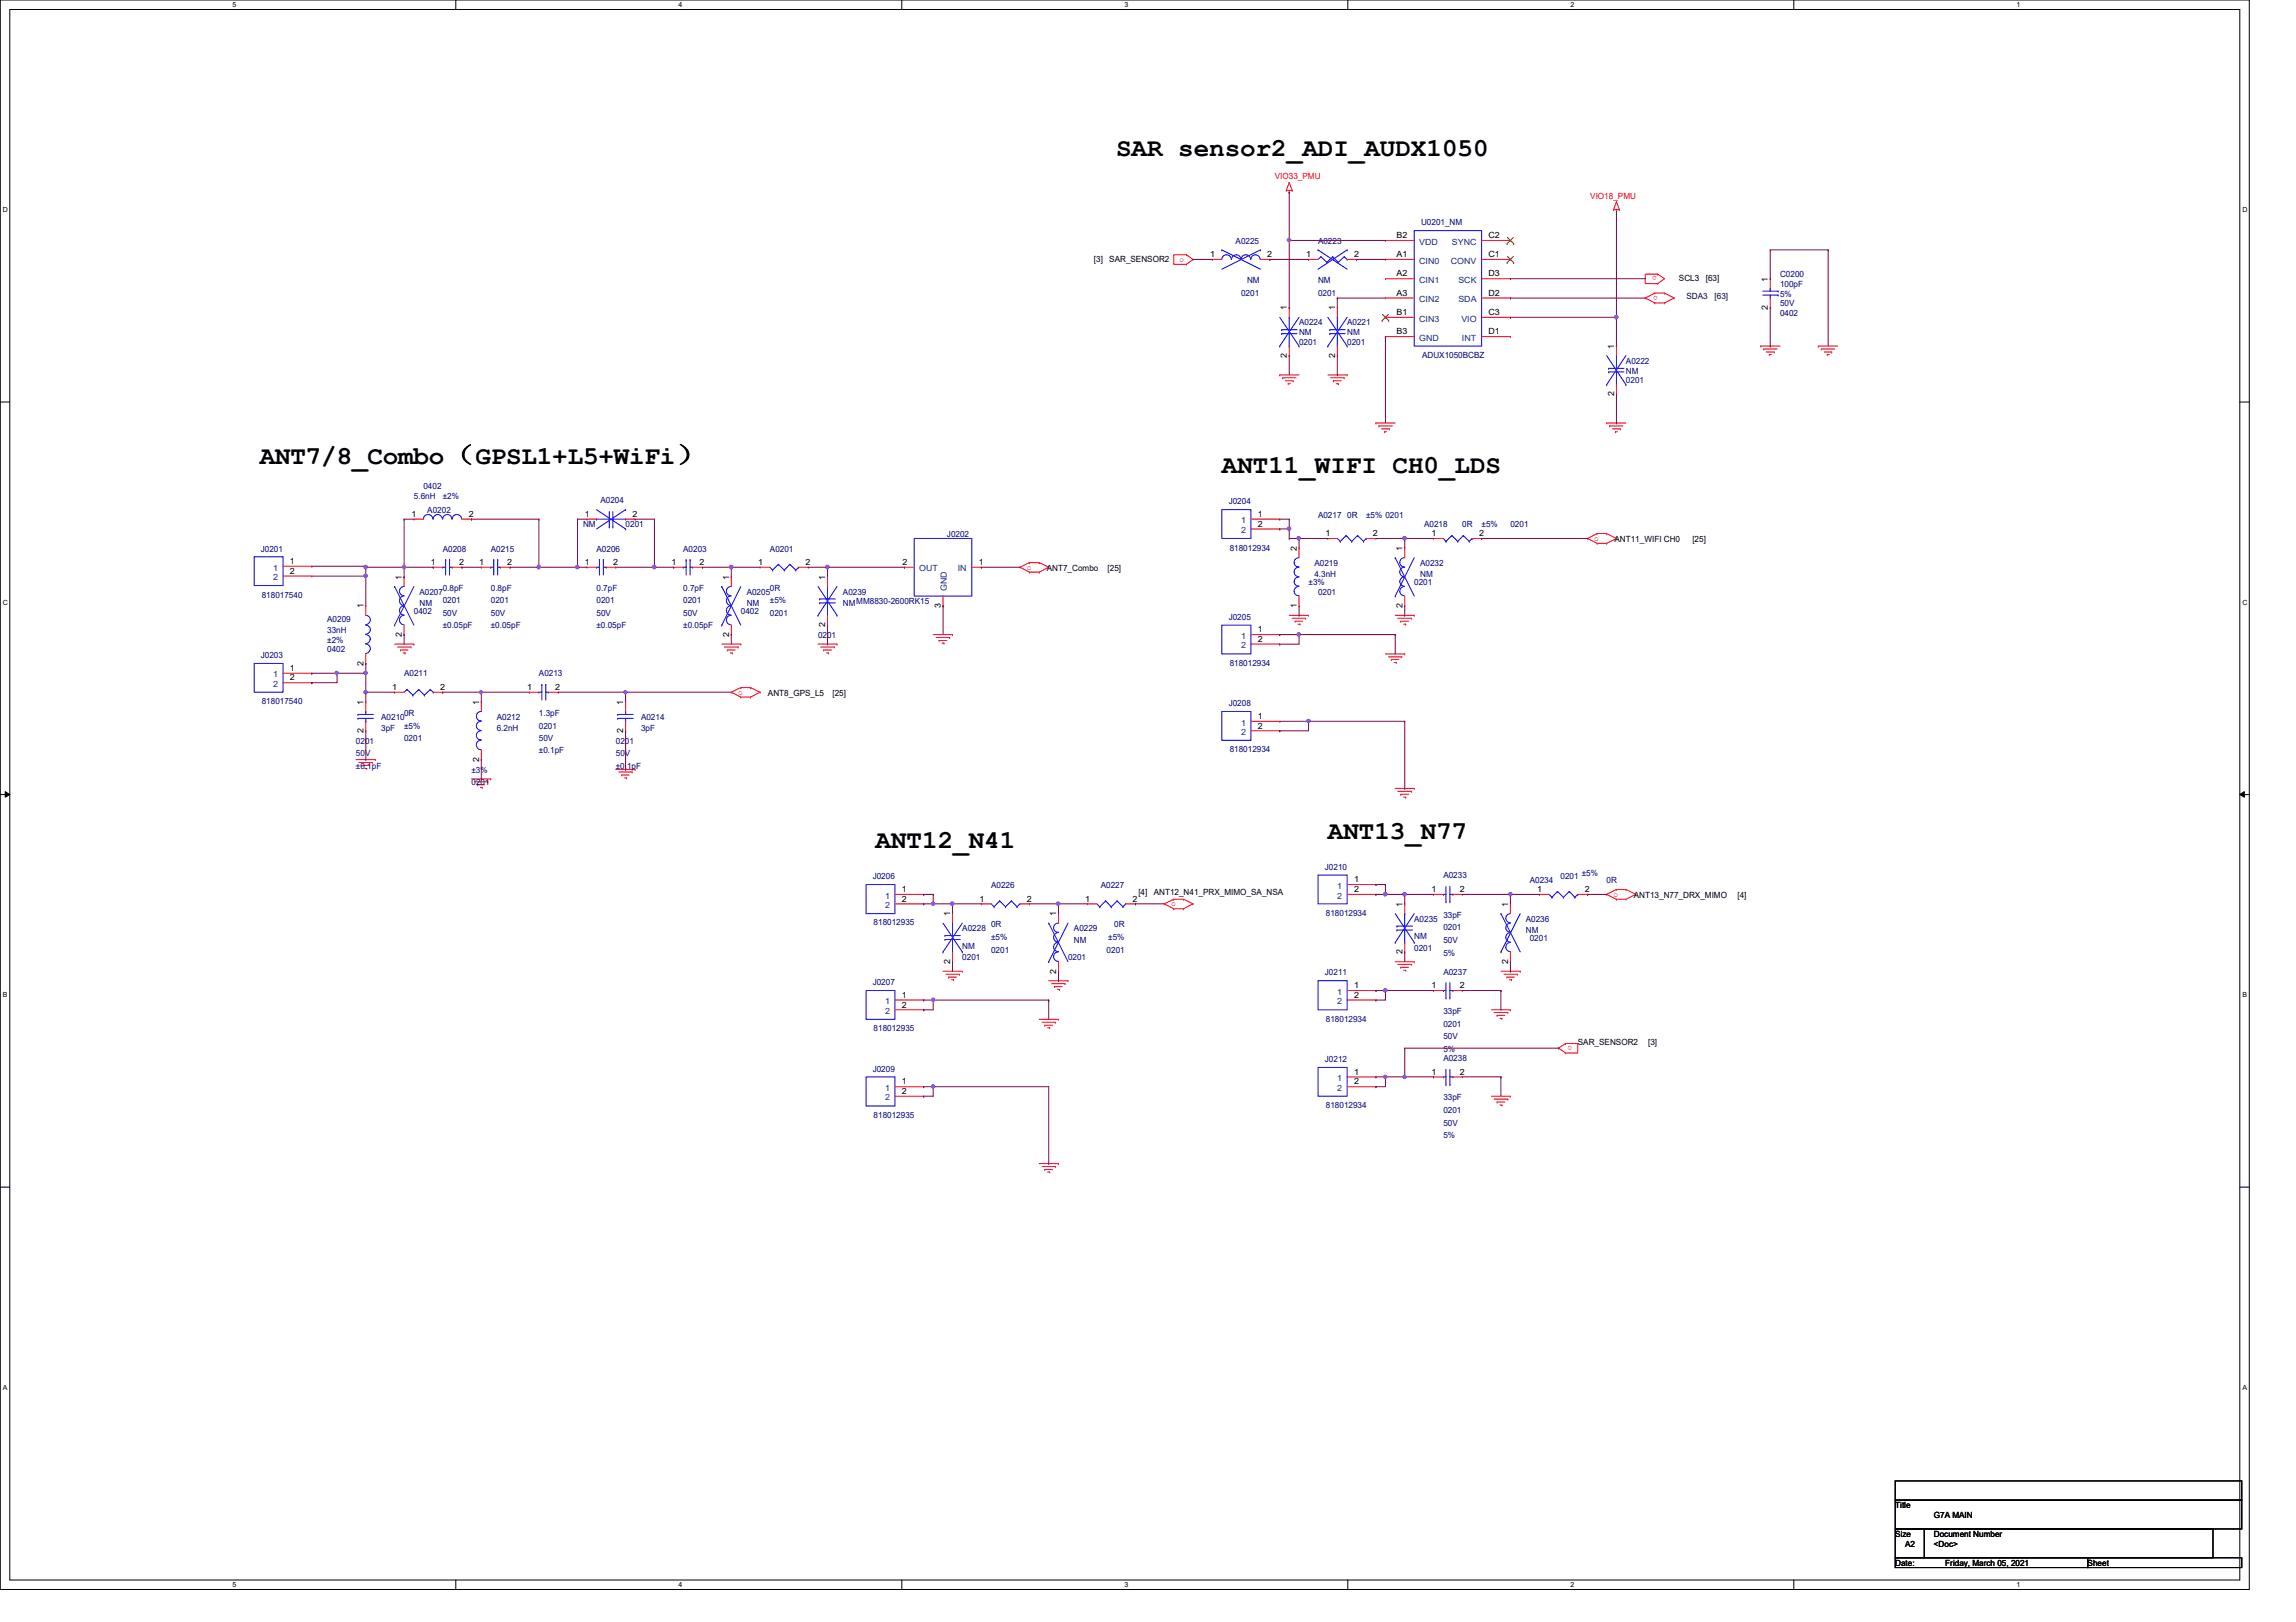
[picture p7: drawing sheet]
<svg xmlns="http://www.w3.org/2000/svg" width="297mm" height="210mm" viewBox="0 0 297 210" stroke-linecap="round" stroke-linejoin="round" font-family="sans-serif">
<defs><g id="words">
<g font-size="3.3">
<text x="144.4" y="20.2">SAR sensor2_ADI_AUDX1050</text>
<text x="33.6" y="60">ANT7/8_Combo（GPSL1+L5+WiFi）</text>
<text x="158.1" y="61.2">ANT11_WIFI CH0_LDS</text>
<text x="113.3" y="109.8">ANT12_N41</text>
<text x="171.8" y="108.5">ANT13_N77</text>
</g>
<g font-size="1.1" fill="#f00">
<text x="164.9" y="23.2">VIO33_PMU</text>
<text x="205.7" y="25.7">VIO18_PMU</text>
<text x="152.6" y="33.9">o</text>
<text x="214.3" y="35.8" transform="rotate(180 214.3 35.8)">o</text>
<text x="214.5" y="38.3" transform="rotate(180 214.5 38.3)">o</text>
<text x="206.2" y="70">o</text>
<text x="132.8" y="73.7">o</text>
<text x="95.5" y="89.9">o</text>
<text x="151.5" y="117.3">o</text>
<text x="208.7" y="116">o</text>
<text x="203.4" y="135.3" transform="rotate(180 203.4 135.3)">o</text>
</g>
<g font-size="1.1" fill="#000080">
<text x="183.9" y="29.2">U0201_NM</text>
<text x="159.8" y="31.5">A0225</text>
<text x="170.5" y="31.5">A0223</text>
<text x="230.3" y="35.9">C0200</text>
<text x="160.6" y="38.3">0201</text>
<text x="161.3" y="36.6">NM</text>
<text x="170.5" y="36.6">NM</text>
<text x="170.5" y="38.3">0201</text>
<text x="230.3" y="37.1">100pF</text>
<text x="230.3" y="40.9">0402</text>
<text x="230.3" y="39.6">50V</text>
<text x="230.3" y="38.4">5%</text>
<text x="168.1" y="42.1">A0224</text>
<text x="168.1" y="43.3">NM</text>
<text x="168.1" y="44.6">0201</text>
<text x="174.3" y="42.1">A0221</text>
<text x="174.3" y="43.3">NM</text>
<text x="174.3" y="44.6">0201</text>
<text x="184" y="46.4">ADUX1050BCBZ</text>
<text x="210.4" y="47.1">A0222</text>
<text x="210.4" y="48.3">NM</text>
<text x="210.4" y="49.6">0201</text>
<text x="53.5" y="64.5">5.6nH</text>
<text x="54.8" y="63.3">0402</text>
<text x="57.3" y="64.5">±2%</text>
<text x="77.7" y="65.2">A0204</text>
<text x="159" y="65.3">J0204</text>
<text x="33.7" y="71.4">J0201</text>
<text x="55.3" y="66.4">A0202</text>
<text x="57.3" y="71.4">A0208</text>
<text x="63.5" y="71.4">A0215</text>
<text x="75.4" y="68.2">NM</text>
<text x="77.2" y="71.4">A0206</text>
<text x="80.9" y="68.2">0201</text>
<text x="88.4" y="71.4">A0203</text>
<text x="99.6" y="71.4">A0201</text>
<text x="122.5" y="69.5">J0202</text>
<text x="159.1" y="71.2">818012934</text>
<text x="170.5" y="67">A0217 0R</text>
<text x="176.7" y="67">±5% 0201</text>
<text x="184.2" y="68.2">A0218</text>
<text x="189.2" y="68.2">0R</text>
<text x="191.7" y="68.2">±5%</text>
<text x="195.4" y="68.2">0201</text>
<text x="33.9" y="77.3">818017540</text>
<text x="54.3" y="77">A0207</text>
<text x="57.3" y="76.5">0.8pF</text>
<text x="63.5" y="76.5">0.8pF</text>
<text x="77.2" y="76.5">0.7pF</text>
<text x="88.4" y="76.5">0.7pF</text>
<text x="96.6" y="77">A0205</text>
<text x="99.6" y="76.5">0R</text>
<text x="109" y="77">A0239</text>
<text x="169.3" y="75.7">±3%</text>
<text x="170" y="73.2">A0219</text>
<text x="170" y="74.7">4.3nH</text>
<text x="170.5" y="77">0201</text>
<text x="183" y="75.7">0201</text>
<text x="183.7" y="73.2">A0232</text>
<text x="183.7" y="74.7">NM</text>
<text x="42.3" y="80.4">A0209</text>
<text x="42.3" y="82">33nH</text>
<text x="42.3" y="83.2">±2%</text>
<text x="53.5" y="79.5">0402</text>
<text x="54.3" y="78.4">NM</text>
<text x="57.3" y="78.1">0201</text>
<text x="57.3" y="79.7">50V</text>
<text x="57.3" y="81.3">±0.05pF</text>
<text x="63.5" y="78.1">0201</text>
<text x="63.5" y="79.7">50V</text>
<text x="63.5" y="81.3">±0.05pF</text>
<text x="77.2" y="78.1">0201</text>
<text x="77.2" y="79.7">50V</text>
<text x="77.2" y="81.3">±0.05pF</text>
<text x="88.4" y="78.1">0201</text>
<text x="88.4" y="79.7">50V</text>
<text x="88.4" y="81.3">±0.05pF</text>
<text x="95.8" y="79.5">0402</text>
<text x="96.6" y="78.4">NM</text>
<text x="99.6" y="78.1">±5%</text>
<text x="99.6" y="79.7">0201</text>
<text x="105.8" y="82.5">0201</text>
<text x="109" y="78.4">NMMM8830-2600RK15</text>
<text x="159" y="80.2">J0205</text>
<text x="33.7" y="85.2">J0203</text>
<text x="42.3" y="84.4">0402</text>
<text x="52.3" y="87.5">A0211</text>
<text x="69.7" y="87.5">A0213</text>
<text x="159.1" y="86.2">818012934</text>
<text x="33.9" y="91.1">818017540</text>
<text x="49.3" y="93.1">A0210</text>
<text x="49.3" y="94.6">3pF</text>
<text x="52.3" y="92.6">0R</text>
<text x="52.3" y="94.3">±5%</text>
<text x="52.3" y="95.9">0201</text>
<text x="64.3" y="93.1">A0212</text>
<text x="64.3" y="94.6">6.2nH</text>
<text x="69.7" y="92.6">1.3pF</text>
<text x="69.7" y="94.3">0201</text>
<text x="69.7" y="95.9">50V</text>
<text x="82.9" y="93.1">A0214</text>
<text x="82.9" y="94.6">3pF</text>
<text x="159" y="91.4">J0208</text>
<text x="46.1" y="96.3">0201</text>
<text x="46.1" y="97.9">50V</text>
<text x="46.1" y="99.5">±0.1pF</text>
<text x="61" y="100">±3%</text>
<text x="61" y="101.6">0201</text>
<text x="69.7" y="97.5">±0.1pF</text>
<text x="79.7" y="96.3">0201</text>
<text x="79.7" y="97.9">50V</text>
<text x="79.7" y="99.5">±0.1pF</text>
<text x="159.1" y="97.4">818012934</text>
<text x="112.9" y="113.8">J0206</text>
<text x="171.4" y="112.6">J0210</text>
<text x="186.7" y="113.7">A0233</text>
<text x="201.9" y="113.8">0201</text>
<text x="204.6" y="113.4">±5%</text>
<text x="113" y="119.8">818012935</text>
<text x="128.2" y="114.9">A0226</text>
<text x="142.4" y="114.9">A0227</text>
<text x="171.5" y="118.5">818012934</text>
<text x="183" y="119.3">A0235</text>
<text x="186.7" y="118.8">33pF</text>
<text x="197.4" y="119.3">A0236</text>
<text x="197.9" y="114.3">A0234</text>
<text x="207.9" y="114.3">0R</text>
<text x="124.5" y="120.5">A0228</text>
<text x="124.5" y="122.8">NM</text>
<text x="124.5" y="124.2">0201</text>
<text x="128.2" y="120">0R</text>
<text x="128.2" y="121.6">±5%</text>
<text x="128.2" y="123.3">0201</text>
<text x="138.2" y="124.2">0201</text>
<text x="138.9" y="120.5">A0229</text>
<text x="138.9" y="122">NM</text>
<text x="143.2" y="123.3">0201</text>
<text x="143.4" y="121.6">±5%</text>
<text x="144.1" y="120">0R</text>
<text x="183" y="121.5">NM</text>
<text x="183" y="123">0201</text>
<text x="186.7" y="120.4">0201</text>
<text x="186.7" y="122">50V</text>
<text x="186.7" y="123.7">5%</text>
<text x="197.4" y="120.8">NM</text>
<text x="197.9" y="121.8">0201</text>
<text x="112.9" y="127.5">J0207</text>
<text x="171.4" y="126.2">J0211</text>
<text x="186.7" y="126.1">A0237</text>
<text x="186.7" y="131.2">33pF</text>
<text x="113" y="133.5">818012935</text>
<text x="171.4" y="137.5">J0212</text>
<text x="171.5" y="132.2">818012934</text>
<text x="186.7" y="137.3">A0238</text>
<text x="186.7" y="132.8">0201</text>
<text x="186.7" y="134.5">50V</text>
<text x="186.7" y="136.1">5%</text>
<text x="112.9" y="138.7">J0209</text>
<text x="171.5" y="143.4">818012934</text>
<text x="186.7" y="142.4">33pF</text>
<text x="113" y="144.7">818012935</text>
<text x="186.7" y="144.1">0201</text>
<text x="186.7" y="145.7">50V</text>
<text x="186.7" y="147.3">5%</text>
</g>
<g font-size="1.1">
<text x="141.5" y="33.9">[3]</text>
<text x="143.5" y="33.9">SAR_SENSOR2</text>
<text x="156.5" y="33.3">1</text>
<text x="164" y="33.3">2</text>
<text x="169" y="33.3">1</text>
<text x="175.2" y="33.3">2</text>
<text x="180.7" y="33.3">A1</text>
<text x="180.7" y="35.8">A2</text>
<text x="180.7" y="30.8">B2</text>
<text x="192.6" y="30.8">C2</text>
<text x="192.6" y="33.3">C1</text>
<text x="192.6" y="35.8">D3</text>
<text x="166.5" y="40.2" transform="rotate(-90 166.5 40.2)">1</text>
<text x="172.7" y="40.2" transform="rotate(-90 172.7 40.2)">1</text>
<text x="180.7" y="38.3">A3</text>
<text x="180.7" y="40.8">B1</text>
<text x="192.6" y="40.8">C3</text>
<text x="192.6" y="38.3">D2</text>
<text x="217.2" y="36.4">SCL3</text>
<text x="220.7" y="36.4">[63]</text>
<text x="228.7" y="40.1" transform="rotate(-90 228.7 40.1)">2</text>
<text x="228.7" y="36.4" transform="rotate(-90 228.7 36.4)">1</text>
<text x="166.5" y="46.3" transform="rotate(-90 166.5 46.3)">2</text>
<text x="172.7" y="46.3" transform="rotate(-90 172.7 46.3)">2</text>
<text x="180.7" y="43.3">B3</text>
<text x="192.6" y="43.3">D1</text>
<text x="208.8" y="45.1" transform="rotate(-90 208.8 45.1)">1</text>
<text x="208.8" y="51.3" transform="rotate(-90 208.8 51.3)">2</text>
<text x="53.3" y="66.9">1</text>
<text x="60.7" y="66.9">2</text>
<text x="75.6" y="66.9">1</text>
<text x="81.8" y="66.9">2</text>
<text x="162.7" y="66.9">1</text>
<text x="162.7" y="68.2">2</text>
<text x="167.8" y="71.3" transform="rotate(-90 167.8 71.3)">2</text>
<text x="171.5" y="69.4">1</text>
<text x="177.6" y="69.4">2</text>
<text x="181.4" y="71.3" transform="rotate(-90 181.4 71.3)">1</text>
<text x="185.2" y="69.4">1</text>
<text x="191.3" y="69.4">2</text>
<text x="208.9" y="70.1">ANT11_WIFI CH0</text>
<text x="218.9" y="70.1">[25]</text>
<text x="37.5" y="73">1</text>
<text x="37.5" y="74.3">2</text>
<text x="52" y="75" transform="rotate(-90 52 75)">1</text>
<text x="55.7" y="73.1">1</text>
<text x="59.4" y="73.1">2</text>
<text x="62" y="73.1">1</text>
<text x="65.6" y="73.1">2</text>
<text x="75.6" y="73.1">1</text>
<text x="79.3" y="73.1">2</text>
<text x="86.9" y="73.1">1</text>
<text x="90.5" y="73.1">2</text>
<text x="94.3" y="75" transform="rotate(-90 94.3 75)">1</text>
<text x="98.1" y="73.1">1</text>
<text x="104.2" y="73.1">2</text>
<text x="106.8" y="75" transform="rotate(-90 106.8 75)">1</text>
<text x="116.8" y="73.1">2</text>
<text x="126.6" y="73.1">1</text>
<text x="135.4" y="73.9">ANT7_Combo</text>
<text x="143.3" y="73.9">[25]</text>
<text x="47" y="78.7" transform="rotate(-90 47 78.7)">1</text>
<text x="52" y="82.4" transform="rotate(-90 52 82.4)">2</text>
<text x="94.3" y="82.4" transform="rotate(-90 94.3 82.4)">2</text>
<text x="106.8" y="81.2" transform="rotate(-90 106.8 81.2)">2</text>
<text x="121.7" y="78.7" transform="rotate(-90 121.7 78.7)">3</text>
<text x="162.7" y="81.8">1</text>
<text x="162.7" y="83.1">2</text>
<text x="167.8" y="78.7" transform="rotate(-90 167.8 78.7)">1</text>
<text x="181.4" y="78.7" transform="rotate(-90 181.4 78.7)">2</text>
<text x="37.5" y="86.8">1</text>
<text x="37.5" y="88.1">2</text>
<text x="47" y="86.1" transform="rotate(-90 47 86.1)">2</text>
<text x="50.8" y="89.3">1</text>
<text x="56.9" y="89.3">2</text>
<text x="68.2" y="89.3">1</text>
<text x="71.8" y="89.3">2</text>
<text x="47" y="94.9" transform="rotate(-90 47 94.9)">2</text>
<text x="47" y="91.2" transform="rotate(-90 47 91.2)">1</text>
<text x="62" y="91.2" transform="rotate(-90 62 91.2)">1</text>
<text x="80.6" y="94.9" transform="rotate(-90 80.6 94.9)">2</text>
<text x="80.6" y="91.2" transform="rotate(-90 80.6 91.2)">1</text>
<text x="99.4" y="90">ANT8_GPS_L5</text>
<text x="107.7" y="90">[25]</text>
<text x="162.7" y="93">1</text>
<text x="162.7" y="94.3">2</text>
<text x="62" y="98.6" transform="rotate(-90 62 98.6)">2</text>
<text x="116.7" y="115.4">1</text>
<text x="116.7" y="116.7">2</text>
<text x="122.9" y="118.6" transform="rotate(-90 122.9 118.6)">1</text>
<text x="126.7" y="116.7">1</text>
<text x="132.8" y="116.7">2</text>
<text x="136.6" y="118.6" transform="rotate(-90 136.6 118.6)">1</text>
<text x="140.4" y="116.7">1</text>
<text x="146.5" y="116.7">2</text>
<text x="147.3" y="115.8">[4]</text>
<text x="149.3" y="115.8">ANT12_N41_PRX_MIMO_SA_NSA</text>
<text x="175.2" y="114.2">1</text>
<text x="175.2" y="115.4">2</text>
<text x="181.4" y="117.3" transform="rotate(-90 181.4 117.3)">1</text>
<text x="185.2" y="115.4">1</text>
<text x="188.8" y="115.4">2</text>
<text x="195.1" y="117.3" transform="rotate(-90 195.1 117.3)">1</text>
<text x="198.9" y="115.4">1</text>
<text x="205" y="115.4">2</text>
<text x="211.4" y="116.2">ANT13_N77_DRX_MIMO</text>
<text x="224.8" y="116.2">[4]</text>
<text x="122.9" y="124.7" transform="rotate(-90 122.9 124.7)">2</text>
<text x="136.6" y="126" transform="rotate(-90 136.6 126)">2</text>
<text x="181.4" y="123.5" transform="rotate(-90 181.4 123.5)">2</text>
<text x="195.1" y="124.7" transform="rotate(-90 195.1 124.7)">2</text>
<text x="116.7" y="129.1">1</text>
<text x="116.7" y="130.4">2</text>
<text x="175.2" y="127.9">1</text>
<text x="175.2" y="129.1">2</text>
<text x="185.2" y="127.9">1</text>
<text x="188.8" y="127.9">2</text>
<text x="204.1" y="135.2">SAR_SENSOR2</text>
<text x="213.2" y="135.2">[3]</text>
<text x="116.7" y="140.3">1</text>
<text x="116.7" y="141.6">2</text>
<text x="175.2" y="139.1">1</text>
<text x="175.2" y="140.3">2</text>
<text x="185.2" y="139.1">1</text>
<text x="188.8" y="139.1">2</text>
<text x="245.2" y="195.2">Title</text>
<text x="250.2" y="196.4">G7A MAIN</text>
<text x="245.2" y="202.6">Date:</text>
<text x="245.2" y="198.9">Size</text>
<text x="246.5" y="200.2">A2</text>
<text x="250.2" y="198.9">Document Number</text>
<text x="250.2" y="200.2">&lt;Doc&gt;</text>
<text x="251.7" y="202.6">Friday, March 05, 2021</text>
<text x="270.1" y="202.6">Sheet</text>
</g>
<g font-size="1.1" fill="#004080">
<text x="183.6" y="34.1">CIN0</text>
<text x="183.6" y="31.7">VDD</text>
<text x="187.7" y="34.1">CONV</text>
<text x="187.8" y="31.7">SYNC</text>
<text x="183.6" y="36.6">CIN1</text>
<text x="183.6" y="39.1">CIN2</text>
<text x="183.6" y="41.6">CIN3</text>
<text x="188.7" y="39.1">SDA</text>
<text x="188.7" y="36.6">SCK</text>
<text x="189.1" y="41.6">VIO</text>
<text x="183.6" y="44.1">GND</text>
<text x="189.1" y="44.1">INT</text>
<text x="160.6" y="67.7">1</text>
<text x="160.6" y="69">2</text>
<text x="35.3" y="73.8">1</text>
<text x="35.3" y="75.1">2</text>
<text x="118.9" y="74">OUT</text>
<text x="122.5" y="76.5" transform="rotate(-90 122.5 76.5)">GND</text>
<text x="123.9" y="74">IN</text>
<text x="160.6" y="82.7">1</text>
<text x="160.6" y="83.9">2</text>
<text x="35.3" y="87.7">1</text>
<text x="35.3" y="88.9">2</text>
<text x="160.6" y="93.9">1</text>
<text x="160.6" y="95.1">2</text>
<text x="114.5" y="116.3">1</text>
<text x="114.5" y="117.5">2</text>
<text x="173" y="115">1</text>
<text x="173" y="116.3">2</text>
<text x="114.5" y="130">1</text>
<text x="114.5" y="131.2">2</text>
<text x="173" y="128.7">1</text>
<text x="173" y="130">2</text>
<text x="114.5" y="141.2">1</text>
<text x="114.5" y="142.4">2</text>
<text x="173" y="139.9">1</text>
<text x="173" y="141.2">2</text>
</g>
<g font-size="1.1" fill="#000040">
<text x="218.2" y="38.7">SDA3</text>
<text x="221.8" y="38.7">[63]</text>
</g>
<g font-size=".9">
<text x="30.1" y=".9">5</text>
<text x="87.8" y=".9">4</text>
<text x="145.5" y=".9">3</text>
<text x="203.2" y=".9">2</text>
<text x="260.9" y=".9">1</text>
<text x=".4" y="27.4">D</text>
<text x="290.1" y="27.4">D</text>
<text x=".4" y="78.2">C</text>
<text x="290.1" y="78.2">C</text>
<text x=".4" y="129">B</text>
<text x="290.1" y="129">B</text>
<text x=".4" y="179.8">A</text>
<text x="290.1" y="179.8">A</text>
<text x="30.1" y="205.4">5</text>
<text x="87.8" y="205.4">4</text>
<text x="145.5" y="205.4">3</text>
<text x="203.2" y="205.4">2</text>
<text x="260.9" y="205.4">1</text>
</g>
</g></defs>
<path d="M0 0h291v205.7h-291zM1.3 1.2h288.5v203.3h-288.5z" fill="none" stroke="#000" stroke-width=".13"/>
<g fill="#fff">
<path d="M30.1 .1h.5v1h-.5z"/>
<path d="M30.1 204.6h.5v1h-.5z"/>
</g>
<path d="M59 0v1.2M59 204.5v1.2" fill="none" stroke="#000" stroke-width=".13"/>
<g fill="#fff">
<path d="M87.8 .1h.5v1h-.5z"/>
<path d="M87.8 204.6h.5v1h-.5z"/>
</g>
<path d="M116.7 0v1.2M116.7 204.5v1.2" fill="none" stroke="#000" stroke-width=".13"/>
<g fill="#fff">
<path d="M145.5 .1h.5v1h-.5z"/>
<path d="M145.5 204.6h.5v1h-.5z"/>
</g>
<path d="M174.4 0v1.2M174.4 204.5v1.2" fill="none" stroke="#000" stroke-width=".13"/>
<g fill="#fff">
<path d="M203.2 .1h.5v1h-.5z"/>
<path d="M203.2 204.6h.5v1h-.5z"/>
</g>
<path d="M232.1 0v1.2M232.1 204.5v1.2" fill="none" stroke="#000" stroke-width=".13"/>
<g fill="#fff">
<path d="M260.9 .1h.5v1h-.5z"/>
<path d="M260.9 204.6h.5v1h-.5z"/>
<path d="M.4 26.6h.6v1h-.6z"/>
<path d="M290.1 26.6h.6v1h-.6z"/>
<path d="M.4 77.4h.6v1h-.6z"/>
<path d="M290.1 77.4h.6v1h-.6z"/>
</g>
<path d="M0 52h1.3M289.8 52h1.2" fill="none" stroke="#000" stroke-width=".13"/>
<g fill="#fff">
<path d="M.4 128.2h.6v1h-.6z"/>
<path d="M290.1 128.2h.6v1h-.6z"/>
</g>
<path d="M0 102.8h1.3M.7 102.4l.6 .4-.6 .4zM289.8 102.8l.6-.4v.8zM289.8 102.8h1.2" fill="none" stroke="#000" stroke-width=".13"/>
<path d="M.7 102.4l.6 .4-.6 .4zM289.8 102.8l.6-.4v.8z" fill="#000"/>
<g fill="#fff">
<path d="M.4 179h.5v1h-.5z"/>
<path d="M290.1 179h.6v1h-.6z"/>
</g>
<path d="M0 153.6h1.3M289.8 153.6h1.2M245.2 191.6h44.8v2.5h-44.8zM245.2 194.1h44.8v3.8h-44.8zM245.2 197.9h3.8v3.7h-3.8zM249 197.9h37.3v3.7h-37.3zM245.2 201.6h24.9v1.3h-24.9zM270.1 201.6h19.9v1.3h-19.9z" fill="none" stroke="#000" stroke-width=".13"/>
<g fill="none" stroke="#f00" stroke-width=".13">
<path d="M153.5 33h.1M153.5 34.2h.1M153.5 33h-1.7v1.2h1.7M153.5 33l.8 .6-.8 .6M156.8 33.6h.1M156.8 33.6h1.3M163.1 33.6h1.2M164.3 33.6h.1M166.4 24.6h.1M166.4 24.6h.8M166.8 24.9h.1M166.8 23.6h.1"/>
<path d="M166.8 39.8h.1M166.8 24.6v.3M166.8 39.8v1.3M166.8 23.6l-.4 1M166.8 23.6l.4 1M167.2 24.6h.1M169.3 33.6h.1M169.3 33.6h1.2M173 39.8h.1M173 39.8v1.3M174.3 33.6h1.2M175.5 33.6h.1"/>
<path d="M179.2 33.6h.1M179.2 36.1h.1M179.2 38.6h.1M179.2 31.1h.1M179.2 33.6h3.8M179.2 36.1h3.8M179.2 38.6h3.8M179.2 31.1h3.8M191.7 33.6h3.7M191.7 36.1h3.7M191.7 38.6h3.7M191.7 31.1h3.7"/>
<path d="M195.4 33.6h.1M195.4 31.1h.1M195.4 38.6h.1M195.4 36.1h.1M208.7 27.1h.1M208.7 27.1h.8M209.1 27.3h.1M209.1 26.1h.1M209.1 27.1v.2M209.1 26.1l.4 1M209.1 26.1l-.4 1M209.5 27.1h.1"/>
<path d="M212.8 38.6h.1M212.8 38.6l1.3 .6M214.1 39.2h.1M214.1 37.9h.1M214.1 39.2h1.2M214.1 37.9l-1.3 .7M214.1 37.9h1.2M214.5 36.7h.1M214.5 35.5h.1M214.5 35.5h-1.7v1.2h1.7M214.5 35.5l.8 .6-.8 .6M215.3 39.2h.1"/>
<path d="M215.3 37.9h.1M215.3 37.9l1.3 .7M216.6 38.6h.1M216.6 38.6l-1.3 .6M229 36.1h.1M229 39.8h.1M229 36.1v1.2M229 38.6v1.2M165.6 48.5h.1M165.6 48.5h2.5M165.9 48.9h.1M165.9 48.9h1.8"/>
<path d="M166.3 49.3h1M166.7 49.7h.1M166.7 49.7h.2M166.8 46h.1M166.8 44.8v1.2M167.3 49.3h.1M171.8 48.5h2.5M172.2 48.9h1.7M172.5 49.3h.1M172.5 49.3h1M172.9 49.7h.2M173 46h.1"/>
<path d="M173 44.8v1.2M173.1 49.7h.1M173.9 48.9h.1M174.3 48.5h.1M178 54.7h.1M178 54.7h2.5M178.4 55.1h.1M178.4 55.1h1.7M178.7 55.5h1M179.1 55.9h.1M179.1 55.9h.3M179.2 41.1h.1"/>
<path d="M179.2 43.6h.1M179.2 41.1h3.8M179.2 43.6h3.8M179.7 55.5h.1M191.7 41.1h3.7M191.7 43.6h3.7M195.4 41.1h.1M195.4 43.6h.1M207.9 54.7h.1M207.9 54.7h2.5M208.2 55.1h.1M208.2 55.1h1.8"/>
<path d="M208.6 55.5h1M209 55.9h.1M209 55.9h.3M209.1 44.8h.1M209.1 51h.1M209.1 44.8v1.2M209.1 49.8v1.2M209.6 55.5h.1M227.8 44.8h.1M227.8 44.8h2.5M228.2 45.2h.1M228.2 45.2h1.7"/>
<path d="M228.5 45.6h1M228.9 45.9h.1M228.9 45.9h.2M229.5 45.6h.1M235.2 44.8h.1M235.2 44.8h2.5M235.6 45.2h.1M235.6 45.2h1.8M236 45.6h1M236.4 45.9h.1M236.4 45.9h.2M237 45.6h.1"/>
<path d="M36.6 73.3h3.7M36.6 74.5h3.7M40.3 73.3h.1M40.3 74.5h.1M47.3 78.4h.1M47.3 78.4v1.2M52.3 74.7h.1M52.3 74.7v1.2M53.5 67.2h.1M53.5 67.2h1.3M56 73.4h.1M56 73.4h1.3"/>
<path d="M58.5 73.4h1.3M59.8 73.4h.1M59.8 67.2h1.2M61 67.2h.1M62.3 73.4h.1M62.3 73.4h1.2M64.7 73.4h1.3M66 73.4h.1M75.9 73.4h.1M75.9 67.2h.1M75.9 67.2h1.3M75.9 73.4h1.3"/>
<path d="M78.4 73.4h1.3M79.7 73.4h.1M80.9 67.2h1.3M82.2 67.2h.1M87.2 73.4h.1M87.2 73.4h1.2M89.6 73.4h1.3M90.9 73.4h.1M94.6 74.7h.1M94.6 74.7v1.2M98.3 73.4h.1M98.3 73.4h1.3"/>
<path d="M103.3 73.4h1.3M104.6 73.4h.1M107.1 74.7h.1M107.1 74.7v1.2M107.1 79.6v1.3M117 73.4h.1M117 73.4h1.3M122 78.4h.1M122 77.1v1.3M125.7 73.4h1.3M127 73.4h.1M131.9 73.4h.1"/>
<path d="M131.9 73.4l1.3 .6M133.2 72.8h.1M133.2 74h.1M133.2 72.8l-1.3 .6M133.2 72.8h1.2M133.2 74h1.2M134.4 72.8h.1M134.4 74h.1M134.4 72.8l1.3 .6M135.7 73.4h.1M135.7 73.4l-1.3 .6M161.8 67.2h3.8"/>
<path d="M161.8 68.5h3.8M165.6 67.2h.1M165.6 68.5h.1M166.8 79.6h2.5M168.1 78.4h.1M168.1 70.9h.1M168.1 70.9v1.3M168.1 77.1v1.3M169.3 79.6h.1M171.8 69.7h.1M171.8 69.7h1.2M176.7 69.7h1.3"/>
<path d="M178 69.7h.1M180.5 79.6h2.5M181.7 70.9h.1M181.7 78.4h.1M181.7 70.9v1.3M181.7 77.1v1.3M183 79.6h.1M185.5 69.7h.1M185.5 69.7h1.2M190.5 69.7h1.2M191.7 69.7h.1M205.4 69.7h.1"/>
<path d="M205.4 69.7l1.2 .6M206.6 69h.1M206.6 70.3h.1M206.6 69l-1.2 .7M206.6 69h1.3M206.6 70.3h1.3M207.9 69h.1M207.9 70.3h.1M207.9 69l1.2 .7M209.1 69.7h.1M209.1 69.7l-1.2 .6M36.6 87.1h3.7"/>
<path d="M36.6 88.3h3.7M40.3 87.1h.1M40.3 88.3h.1M46.1 98.3h2.5M46.4 98.7h1.8M46.8 99.1h.1M46.8 99.1h1M47.2 99.4h.3M47.3 85.9h.1M47.3 90.8h.1M47.3 94.6h.1M47.3 84.6v1.3"/>
<path d="M47.3 90.8v1.3M47.3 93.3v1.3M47.5 99.4h.1M48.2 98.7h.1M48.6 98.3h.1M51.1 89.6h.1M51.1 83.4h2.4M51.1 89.6h1.2M51.4 83.7h1.8M51.8 84.1h.1M51.8 84.1h1M52.2 84.5h.2"/>
<path d="M52.3 82.1h.1M52.3 80.9v1.2M52.4 84.5h.1M53.2 83.7h.1M53.5 83.4h.1M56 89.6h1.3M57.3 89.6h.1M62.3 90.8h.1M62.3 98.3h.1M62.3 90.8v1.3M62.3 97.1v1.2M68.5 89.6h.1"/>
<path d="M68.5 89.6h1.2M70.9 89.6h1.3M72.2 89.6h.1M79.7 99.6h2.5M80 99.9h1.8M80.9 90.8h.1M80.9 94.6h.1M80.9 90.8v1.3M80.9 93.3v1.3M81.8 99.9h.1M82.2 99.6h.1M93.4 83.4h2.4"/>
<path d="M93.7 83.7h1.8M94.1 84.1h.1M94.1 84.1h1M94.5 84.5h.2M94.6 89.6h.1M94.6 82.1h.1M94.6 89.6l1.2 .6M94.6 80.9v1.2M94.7 84.5h.1M95.5 83.7h.1M95.8 83.4h.1M95.8 89h.1"/>
<path d="M95.8 90.2h.1M95.8 89l-1.2 .6M95.8 89h1.3M95.8 90.2h1.3M97.1 89h.1M97.1 90.2h.1M97.1 89l1.2 .6M98.3 89.6h.1M98.3 89.6l-1.2 .6M105.8 83.4h2.5M106.2 83.7h1.7M106.5 84.1h.1"/>
<path d="M106.5 84.1h1.1M106.9 84.5h.3M107.1 80.9h.1M107.2 84.5h.1M107.9 83.7h.1M108.3 83.4h.1M120.7 82.1h2.5M121.1 82.5h1.7M121.5 82.9h.1M121.5 82.9h1M121.9 83.2h.2M122.1 83.2h.1"/>
<path d="M122.8 82.5h.1M123.2 82.1h.1M161.8 83.4h3.8M161.8 82.1h3.8M161.8 93.3h3.8M161.8 94.6h3.8M165.6 93.3h.1M165.6 94.6h.1M165.6 82.1h.1M165.6 83.4h.1M167.2 80h1.7M167.6 80.4h.1"/>
<path d="M167.6 80.4h.9M167.9 80.8h.3M168.2 80.8h.1M168.9 80h.1M179.2 84.6h2.5M179.6 85h1.8M180 85.3h.1M180 85.3h1M180.4 85.7h.2M180.6 85.7h.1M180.8 80h1.8M181.2 80.4h.1"/>
<path d="M181.2 80.4h1M181.4 85h.1M181.6 80.8h.3M181.7 84.6h.1M181.9 80.8h.1M182.6 80h.1M61 100.8h2.5M61.4 101.2h1.7M61.8 101.6h.1M61.8 101.6h.9M62.1 101.9h.3M62.4 101.9h.1"/>
<path d="M63.1 101.2h.1M63.5 100.8h.1M80.4 100.3h.1M80.4 100.3h1M80.8 100.7h.3M81.1 100.7h.1M115.8 115.7h3.7M115.8 117h3.7M119.5 115.7h.1M119.5 117h.1M123.2 118.2h.1M123.2 118.2v1.3"/>
<path d="M127 117h.1M127 117h1.2M131.9 117h1.3M133.2 117h.1M136.9 118.2h.1M136.9 118.2v1.3M140.7 117h.1M140.7 117h1.2M145.6 117h1.3M146.9 117h.1M150.6 117h.1M150.6 117l1.2 .6"/>
<path d="M151.8 116.4h.1M151.8 117.6h.1M151.8 116.4h1.3M151.8 116.4l-1.2 .6M151.8 117.6h1.3M153.1 116.4h.1M153.1 117.6h.1M153.1 116.4l1.2 .6M154.3 117h.1M154.3 117l-1.2 .6M174.3 115.7h3.7M174.3 114.5h3.7"/>
<path d="M178 114.5h.1M178 115.7h.1M180.5 102h2.5M180.8 102.4h1.8M181.2 102.8h.1M181.2 102.8h1M181.6 103.2h.3M181.7 117h.1M181.7 117v1.2M181.9 103.2h.1M182.6 102.4h.1M183 102h.1"/>
<path d="M185.5 115.7h.1M185.5 115.7h1.2M188 115.7h1.2M189.2 115.7h.1M195.4 117h.1M195.4 117v1.2M199.2 115.7h.1M199.2 115.7h1.2M204.1 115.7h1.3M205.4 115.7h.1M207.9 115.7h.1M207.9 115.7l1.2 .7"/>
<path d="M209.1 115.1h.1M209.1 116.4h.1M209.1 115.1l-1.2 .6M209.1 115.1h1.3M209.1 116.4h1.3M210.4 115.1h.1M210.4 116.4h.1M210.4 115.1l1.2 .6M211.6 115.7h.1M211.6 115.7l-1.2 .7M115.8 130.7h3.7M115.8 129.4h3.7"/>
<path d="M119.5 129.4h.1M119.5 130.7h.1M122 125.7h2.5M122.4 126.1h1.7M122.7 126.4h.1M122.7 126.4h1M123.1 126.8h.3M123.2 124.5h.1M123.2 123.2v1.3M123.4 126.8h.1M124.1 126.1h.1M124.5 125.7h.1"/>
<path d="M134.4 131.9h2.5M134.8 132.3h1.8M135.2 132.7h.1M135.2 132.7h1M135.5 133h.3M135.7 126.9h2.5M135.8 133h.1M136.1 127.3h1.7M136.4 127.7h.1M136.4 127.7h1M136.6 132.3h.1M136.8 128.1h.3"/>
<path d="M136.9 131.9h.1M136.9 125.7h.1M136.9 124.5v1.2M137.1 128.1h.1M137.8 127.3h.1M138.2 126.9h.1M174.3 139.4h3.7M174.3 129.4h3.7M174.3 128.2h3.7M178 128.2h.1M178 129.4h.1M178 139.4h.1"/>
<path d="M180.5 124.5h2.5M180.8 124.8h1.8M181.2 125.2h.1M181.2 125.2h1M181.6 125.6h.3M181.7 123.2h.1M181.7 122v1.2M181.9 125.6h.1M182.6 124.8h.1M183 124.5h.1M185.5 139.4h.1M185.5 128.2h.1"/>
<path d="M185.5 139.4h1.2M185.5 128.2h1.2M188 139.4h1.2M188 128.2h1.2M189.2 139.4h.1M189.2 128.2h.1M193 130.7h2.4M193.3 131h1.8M193.7 131.4h.1M193.7 131.4h1M194.1 131.8h.2M194.2 125.7h2.5"/>
<path d="M194.3 131.8h.1M194.6 126.1h1.7M194.9 126.4h.1M194.9 126.4h1M195.1 131h.1M195.3 126.8h.2M195.4 130.7h.1M195.4 124.5h.1M195.4 123.2v1.3M195.5 126.8h.1M196.3 126.1h.1M196.7 125.7h.1"/>
<path d="M202.5 136.3h.1M202.5 135h.1M202.5 135h1.6v1.3h-1.6M202.5 135l-.9 .6 .9 .7M115.8 141.9h3.7M115.8 140.6h3.7M119.5 140.6h.1M119.5 141.9h.1M134.4 150.6h2.5M134.8 151h1.8M135.2 151.3h.1M135.2 151.3h1"/>
<path d="M135.5 151.7h.3M135.8 151.7h.1M136.6 151h.1M136.9 150.6h.1M174.3 140.6h3.7M178 140.6h.1M193 141.9h2.4M193.3 142.2h1.8M193.7 142.6h.1M193.7 142.6h1M194.1 143h.2M194.3 143h.1"/>
<path d="M195.1 142.2h.1M195.4 141.9h.1"/>
</g>
<g fill="none" stroke="#00f" stroke-width=".13">
<path d="M158.1 33.6a.61 .61 0 0 1 .6-.6 .61 .61 0 0 1 .6 .6M158.1 32.3h.1M158.1 32.3l5 2.5M159.3 33.6a.59 .59 0 0 1 .6-.6 .59 .59 0 0 1 .6 .6M160.6 33.6a.61 .61 0 0 1 .6-.6 .61 .61 0 0 1 .6 .6M161.8 33.6a.59 .59 0 0 1 .6-.6 .59 .59 0 0 1 .6 .6M163.1 32.3h.1M163.1 32.3l-5 2.5M170.5 32.3h.1M170.5 32.3l3.8 2.5M170.9 33.2h.1M170.9 33.2l-.4 .4"/>
<path d="M170.9 33.2l.8 .8M171.7 34h.1M172.4 33.2h.1M172.4 33.2l-.7 .8M172.4 33.2l.7 .8M173.1 34h.1M173.9 33.2h.1M173.9 33.2l-.8 .8M173.9 33.2l.4 .4M174.3 33.6h.1M174.3 32.3h.1M174.3 32.3l-3.8 2.5"/>
<path d="M183 29.8h8.7v15h-8.7zM228 37.7h2M228 38.2h2M229 37.3h.1M229 38.6h.1M229 37.3v.4M229 38.2v.4M230 37.7h.1M230 38.2h.1M165.6 44.8h.1M165.6 41.1l2.5 3.7M165.8 42.7h.1"/>
<path d="M165.8 43.2h.1M165.8 42.7h2M165.8 43.2h2M166.8 41.1h.1M166.8 44.8h.1M166.8 41.1v1.6M166.8 43.2v1.6M168.1 44.8h.1M168.1 41.1l-2.5 3.7M171.8 44.8h.1M171.8 41.1l2.5 3.7M172 42.7h.1"/>
<path d="M172 43.2h.1M172 42.7h2M172 43.2h2M173 41.1h.1M173 44.8h.1M173 41.1v1.6M173 43.2v1.6M174.3 44.8h.1M174.3 41.1l-2.5 3.7M207.9 49.8h.1M207.9 46l2.5 3.8M208.1 47.7h.1"/>
<path d="M208.1 48.1h.1M208.1 47.7h2M208.1 48.1h2M209.1 46h.1M209.1 49.8h.1M209.1 46v1.7M209.1 48.1v1.7M210.4 49.8h.1M210.4 46l-2.5 3.8M32.9 72.1h3.7v3.7h-3.7zM47.3 79.6a.61 .61 0 0 1 .6 .7 .61 .61 0 0 1-.6 .6M51.1 75.9h.1"/>
<path d="M51.1 75.9l2.4 5M52.3 75.9a.59 .59 0 0 0-.6 .6 .59 .59 0 0 0 .6 .6M52.3 77.1a.61 .61 0 0 0-.6 .6 .61 .61 0 0 0 .6 .7M52.3 78.4a.59 .59 0 0 0-.6 .6 .59 .59 0 0 0 .6 .6M52.3 79.6a.61 .61 0 0 0-.6 .6 .61 .61 0 0 0 .6 .7M53.5 75.9l-2.4 5M54.8 67.2a.61 .61 0 0 1 .6-.6 .61 .61 0 0 1 .6 .6M56 67.2a.59 .59 0 0 1 .6-.6 .59 .59 0 0 1 .6 .6M57.3 67.2a.59 .59 0 0 1 .6-.6 .59 .59 0 0 1 .6 .6M57.3 73.4h.1M57.3 73.4h.4M57.7 72.4h.1"/>
<path d="M57.7 72.4v2M58.2 72.4h.1M58.2 73.4h.3M58.2 72.4v2M58.5 67.2a.61 .61 0 0 1 .6-.6 .61 .61 0 0 1 .6 .6M58.5 73.4h.1M63.5 73.4h.1M63.5 73.4h.4M63.9 72.4h.1M63.9 72.4v2M64.4 72.4h.1M64.4 73.4h.3"/>
<path d="M64.4 72.4v2M64.7 73.4h.1M77.2 73.4h.1M77.2 67.2h.1M77.2 73.4h.4M77.2 67.2h1.6M77.2 66l3.7 2.5M77.6 72.4h.1M77.6 72.4v2M78.1 72.4h.1M78.1 72.4v2M78.1 73.4h.3"/>
<path d="M78.4 73.4h.1M78.8 68.2h.1M78.8 66.2v2M79.3 68.2h.1M79.3 66.2v2M79.3 67.2h1.6M80.9 67.2h.1M80.9 66h.1M80.9 68.5h.1M80.9 66l-3.7 2.5M88.4 73.4h.1M88.4 73.4h.4"/>
<path d="M88.8 72.4h.1M88.8 72.4v2M89.3 72.4h.1M89.3 73.4h.3M89.3 72.4v2M89.6 73.4h.1M93.4 75.9h.1M93.4 75.9l2.4 5M94.6 75.9a.59 .59 0 0 0-.6 .6 .59 .59 0 0 0 .6 .6M94.6 77.1a.61 .61 0 0 0-.6 .6 .61 .61 0 0 0 .6 .7M94.6 78.4a.59 .59 0 0 0-.6 .6 .59 .59 0 0 0 .6 .6M94.6 79.6a.61 .61 0 0 0-.6 .6 .61 .61 0 0 0 .6 .7"/>
<path d="M95.8 75.9l-2.4 5M99.6 73.4l.3 .4M99.9 73.8h.1M100.7 73h.1M100.7 73l-.8 .8M100.7 73l.8 .8M101.5 73.8h.1M102.2 73h.1M102.2 73l-.7 .8M102.2 73l.8 .8M103 73.8h.1M103.3 73.4h.1"/>
<path d="M103.3 73.4l-.3 .4M105.8 79.6h.1M105.8 75.9l2.5 3.7M106 77.5h.1M106 78h.1M106 77.5h2.1M106 78h2.1M107.1 75.9h.1M107.1 79.6h.1M107.1 75.9v1.6M107.1 78v1.6M108.3 79.6h.1"/>
<path d="M108.3 75.9l-2.5 3.7M118.3 69.7h7.4v7.4h-7.4zM158.1 66h3.7v3.7h-3.7zM168.1 75.9a.57 .57 0 0 0-.7 .6 .57 .57 0 0 0 .6 .5M168.1 74.7a.57 .57 0 0 0-.7 .5 .57 .57 0 0 0 .6 .6M168.1 73.4a.61 .61 0 0 0-.7 .6 .61 .61 0 0 0 .6 .6M168.1 72.2a.57 .57 0 0 0-.7 .5 .57 .57 0 0 0 .6 .6M173 69.7l.4 .4M173.4 70.1h.1M174.2 69.3h.1M174.2 69.3l-.8 .8M174.2 69.3l.7 .8"/>
<path d="M174.9 70.1h.1M175.6 69.3h.1M175.6 69.3l-.7 .8M175.6 69.3l.8 .8M176.4 70.1h.1M176.7 69.7h.1M176.7 69.7l-.3 .4M180.5 72.2h.1M180.5 77.1h.1M180.5 72.2l2.5 4.9M181.7 72.2a.59 .59 0 0 0-.6 .5 .59 .59 0 0 0 .6 .7M181.7 73.4a.61 .61 0 0 0-.6 .6 .61 .61 0 0 0 .6 .6"/>
<path d="M181.7 74.7a.59 .59 0 0 0-.6 .5 .59 .59 0 0 0 .6 .7M181.7 75.9a.59 .59 0 0 0-.6 .6 .59 .59 0 0 0 .6 .6M183 72.2l-2.5 4.9M186.7 69.7l.4 .4M187.1 70.1h.1M187.8 69.3h.1M187.8 69.3l-.7 .8M187.8 69.3l.8 .8M188.6 70.1h.1M189.3 69.3h.1M189.3 69.3l-.7 .8M189.3 69.3l.8 .8"/>
<path d="M190.1 70.1h.1M190.5 69.7h.1M190.5 69.7l-.4 .4M32.9 85.9h3.7v3.7h-3.7zM46.3 92.5h.1M46.3 93h.1M46.3 92.5h2M46.3 93h2M47.3 80.9a.59 .59 0 0 1 .6 .6 .59 .59 0 0 1-.6 .6M47.3 82.1a.58 .58 0 0 1 .6 .5 .58 .58 0 0 1-.4 .6l-.2 .1M47.3 83.4a.61 .61 0 0 1 .6 .6 .61 .61 0 0 1-.6 .6M47.3 92.1h.1"/>
<path d="M47.3 93.3h.1M47.3 92.1v.4M47.3 93v.3M51.1 80.9h.1M52.7 89.2h.1M52.7 89.2l-.4 .4M52.7 89.2l.7 .8M53.4 90h.1M54.2 89.2h.1M54.2 89.2l-.8 .8M54.2 89.2l.7 .8M54.9 90h.1"/>
<path d="M55.7 89.2h.1M55.7 89.2l-.8 .8M55.7 89.2l.3 .4M56 89.6h.1M62.3 92.1a.61 .61 0 0 0-.7 .6 .61 .61 0 0 0 .6 .6M62.3 93.3a.57 .57 0 0 0-.7 .6 .57 .57 0 0 0 .6 .6M62.3 94.6a.57 .57 0 0 0-.7 .5 .57 .57 0 0 0 .6 .6M62.3 95.8a.61 .61 0 0 0-.7 .6 .61 .61 0 0 0 .6 .6M69.7 89.6h.1M69.7 89.6h.4M70.1 88.6h.1M70.1 88.6v2"/>
<path d="M70.6 88.6h.1M70.6 88.6v2M70.6 89.6h.3M70.9 89.6h.1M79.9 92.5h.1M79.9 93h.1M79.9 92.5h2M79.9 93h2M80.9 92.1h.1M80.9 93.3h.1M80.9 92.1v.4M80.9 93v.3"/>
<path d="M93.4 80.9h.1M158.1 92.1h3.7v3.7h-3.7zM158.1 80.9h3.7v3.7h-3.7zM112.1 114.5h3.7v3.7h-3.7zM122 119.5l2.5 3.7M123.2 119.5h.1M123.2 119.5v1.6M124.5 119.5l-2.5 3.7M128.2 117l.4 .3M128.6 117.3h.1M129.3 116.6h.1M129.3 116.6l-.7 .7"/>
<path d="M129.3 116.6l.8 .7M130.1 117.3h.1M130.8 116.6h.1M130.8 116.6l-.7 .7M130.8 116.6l.8 .7M131.6 117.3h.1M131.9 117h.1M131.9 117l-.3 .3M135.7 119.5h.1M135.7 119.5l2.5 5M136.9 119.5a.57 .57 0 0 0-.6 .5 .57 .57 0 0 0 .6 .6M138.2 119.5l-2.5 5"/>
<path d="M141.9 117l.4 .3M142.3 117.3h.1M143 116.6h.1M143 116.6l-.7 .7M143 116.6l.8 .7M143.8 117.3h.1M144.5 116.6h.1M144.5 116.6l-.7 .7M144.5 116.6l.8 .7M145.3 117.3h.1M145.6 117h.1M145.6 117l-.3 .3"/>
<path d="M170.5 113.2h3.8v3.8h-3.8zM180.5 118.2l2.5 3.8M180.7 119.8h.1M180.7 119.8h2M181.7 118.2h.1M181.7 118.2v1.6M183 118.2l-2.5 3.8M186.7 115.7h.1M186.7 115.7h.4M187.1 116.7h.1M187.1 114.7v2M187.6 116.7h.1"/>
<path d="M187.6 114.7v2M187.6 115.7h.4M188 115.7h.1M194.2 118.2h.1M194.2 118.2l2.5 5M195.4 118.2a.59 .59 0 0 0-.6 .6 .59 .59 0 0 0 .6 .6M195.4 119.5a.59 .59 0 0 0-.6 .6 .59 .59 0 0 0 .6 .5M196.7 118.2l-2.5 5M200.4 115.7l.4 .4M200.8 116.1h.1M201.5 115.4h.1M201.5 115.4l-.7 .7"/>
<path d="M201.5 115.4l.8 .7M202.3 116.1h.1M203 115.4h.1M203 115.4l-.7 .7M203 115.4l.7 .7M203.7 116.1h.1M204.1 115.7h.1M204.1 115.7l-.4 .4M112.1 139.4h3.7v3.7h-3.7zM112.1 128.2h3.7v3.7h-3.7zM122 123.2h.1M122.3 121.1h.1"/>
<path d="M122.3 121.6h.1M122.3 121.1h1.9M122.3 121.6h1.9M123.2 123.2h.1M123.2 121.6v1.6M124.5 123.2h.1M135.7 124.5h.1M136.9 120.7a.61 .61 0 0 0-.6 .6 .61 .61 0 0 0 .6 .6M136.9 122a.57 .57 0 0 0-.6 .5 .57 .57 0 0 0 .6 .6M136.9 123.2a.61 .61 0 0 0-.6 .6 .61 .61 0 0 0 .6 .6M170.5 126.9h3.8v3.8h-3.8zM170.5 138.1h3.8v3.8h-3.8z"/>
<path d="M180.5 122h.1M180.7 120.4h.1M180.7 120.4h2M181.7 122h.1M181.7 120.4v1.6M183 122h.1M186.7 139.4h.1M186.7 128.2h.1M186.7 139.4h.4M186.7 128.2h.4M187.1 129.2h.1M187.1 127.2v2"/>
<path d="M187.1 138.4v2M187.6 129.2h.1M187.6 127.2v2M187.6 138.4v2M187.6 139.4h.4M187.6 128.2h.4M188 139.4h.1M188 128.2h.1M194.2 123.2h.1M195.4 120.7a.61 .61 0 0 0-.6 .6 .61 .61 0 0 0 .6 .6M195.4 122a.59 .59 0 0 0-.6 .6 .59 .59 0 0 0 .6 .5M187.1 140.4h.1"/>
<path d="M187.6 140.4h.1"/>
</g>
<path d="M195 34h.1M195 31.5h.1M195 33.2l.8 .8M195 30.7l.8 .8M195.8 33.2l-.8 .8M195.8 30.7l-.8 .8M195.8 34h.1M195.8 31.5h.1M178.8 41.5h.1M178.9 40.7l.8 .8M179.6 40.7l-.8 .8M179.7 41.5h.1" fill="none" stroke="#804000" stroke-width=".13"/>
<path d="M166.8 24.9h.1M166.8 24.9v6.2" fill="none" stroke="#800040" stroke-width=".13"/>
<path d="M166.6 30.9h.3l.1 .2-.1 .1-.2 .1-.1-.1z" fill-rule="evenodd" fill="#f0f"/>
<path d="M166.6 30.9h.3l.1 .2-.1 .1-.2 .1-.1-.1z" fill="none" stroke="#f0f" stroke-width=".13"/>
<g fill="none" stroke="#800040" stroke-width=".13">
<path d="M154.3 33.6h.1M154.3 33.6h2.5M164.3 33.6h.1M164.3 33.6h5M166.8 39.8h.1M166.8 31.1h.1M166.8 31.1v8.7M166.8 31.1h12.4M173 38.6h.1M173 38.6h6.2M173 38.6v1.2M175.5 33.6h.1"/>
<path d="M175.5 33.6h3.7M195.4 36.1h.1M195.4 38.6h.1M195.4 36.1h17.4M195.4 38.6h17.4M209.1 27.3h.1M209.1 27.3v13.8h-13.7M195.4 41.1h.1"/>
</g>
<path d="M208.9 40.9h.4v.1v.2l-.2 .1-.2-.1z" fill-rule="evenodd" fill="#f0f"/>
<path d="M208.9 40.9h.4v.1v.2l-.2 .1-.2-.1z" fill="none" stroke="#f0f" stroke-width=".13"/>
<g fill="none" stroke="#800040" stroke-width=".13">
<path d="M166.8 46h.1M166.8 46v2.5M179.2 43.6h.1M179.2 43.6v11.1M209.1 44.8h.1M209.1 41.1v3.7M52.3 67.2h.1M52.3 73.4h.1M52.3 67.2h1.2M52.3 67.2v6.2M61 67.2h.1M61 67.2h8.7"/>
<path d="M69.7 67.2h.1M69.7 67.2v6.2M74.7 67.2h.1M74.7 67.2h1.2M74.7 67.2v6.2M82.2 67.2h.1M82.2 67.2h2.5M84.7 67.2h.1M84.7 67.2v6.2M165.6 67.2h.1M165.6 67.2h1.2M166.8 67.2h.1"/>
<path d="M166.8 67.2v1.3"/>
</g>
<path d="M166.6 68.3h.3l.1 .1-.1 .1-.2 .1-.1-.1z" fill-rule="evenodd" fill="#f0f"/>
<path d="M166.6 68.3h.3l.1 .1-.1 .1-.2 .1-.1-.1z" fill="none" stroke="#f0f" stroke-width=".13"/>
<path d="M165.6 68.5h.1M165.6 68.5h1.2M166.8 68.5h.1M166.8 69.7h.1M166.8 68.5v1.2M166.8 69.7h5M168.1 69.7h.1M168.1 69.7v1.2" fill="none" stroke="#800040" stroke-width=".13"/>
<path d="M167.9 69.5h.3v.1v.2l-.2 .1-.1-.1z" fill-rule="evenodd" fill="#f0f"/>
<path d="M167.9 69.5h.3v.1v.2l-.2 .1-.1-.1z" fill="none" stroke="#f0f" stroke-width=".13"/>
<path d="M181.7 69.7h.1M181.7 69.7h3.8" fill="none" stroke="#800040" stroke-width=".13"/>
<path d="M181.5 69.5h.4v.1v.2l-.2 .1-.2-.1z" fill-rule="evenodd" fill="#f0f"/>
<path d="M181.5 69.5h.4v.1v.2l-.2 .1-.2-.1z" fill="none" stroke="#f0f" stroke-width=".13"/>
<path d="M40.3 73.3h7M47.3 73.3h.1M47.3 73.3v.1M181.7 69.7h.1M181.7 69.7v1.2M191.7 69.7h.1M191.7 69.7h13.7" fill="none" stroke="#800040" stroke-width=".13"/>
<path d="M47.1 73.2h.4v.2v.1l-.2 .1-.2-.1z" fill-rule="evenodd" fill="#f0f"/>
<path d="M47.1 73.2h.4v.2v.1l-.2 .1-.2-.1z" fill="none" stroke="#f0f" stroke-width=".13"/>
<path d="M40.3 74.5h7M47.3 74.5h.1M47.3 73.4h.1M47.3 73.4v5M47.3 73.4h5" fill="none" stroke="#800040" stroke-width=".13"/>
<path d="M47.1 74.4h.4v.1v.2l-.2 .1-.2-.1z" fill-rule="evenodd" fill="#f0f"/>
<path d="M47.1 74.4h.4v.1v.2l-.2 .1-.2-.1z" fill="none" stroke="#f0f" stroke-width=".13"/>
<path d="M52.3 73.4h3.7M56 73.4h.1" fill="none" stroke="#800040" stroke-width=".13"/>
<path d="M52.1 73.2h.3l.1 .2-.1 .1-.1 .1-.2-.1z" fill-rule="evenodd" fill="#f0f"/>
<path d="M52.1 73.2h.3l.1 .2-.1 .1-.1 .1-.2-.1z" fill="none" stroke="#f0f" stroke-width=".13"/>
<path d="M59.8 73.4h.1M59.8 73.4h2.5M66 73.4h.1M66 73.4h8.7M69.7 73.4h.1" fill="none" stroke="#800040" stroke-width=".13"/>
<path d="M74.5 73.2h.3l.1 .2-.1 .1-.1 .1-.2-.1z" fill-rule="evenodd" fill="#f0f"/>
<path d="M74.5 73.2h.3l.1 .2-.1 .1-.1 .1-.2-.1z" fill="none" stroke="#f0f" stroke-width=".13"/>
<path d="M69.5 73.2h.4v.2v.1l-.2 .1-.2-.1z" fill-rule="evenodd" fill="#f0f"/>
<path d="M69.5 73.2h.4v.2v.1l-.2 .1-.2-.1z" fill="none" stroke="#f0f" stroke-width=".13"/>
<path d="M74.7 73.4h.1M74.7 73.4h1.2M79.7 73.4h5M84.7 73.4h.1" fill="none" stroke="#800040" stroke-width=".13"/>
<path d="M84.5 73.2h.3l.1 .2-.1 .1-.2 .1-.1-.1z" fill-rule="evenodd" fill="#f0f"/>
<path d="M84.5 73.2h.3l.1 .2-.1 .1-.2 .1-.1-.1z" fill="none" stroke="#f0f" stroke-width=".13"/>
<path d="M90.9 73.4h.1M90.9 73.4h3.7" fill="none" stroke="#800040" stroke-width=".13"/>
<path d="M94.4 73.2h.3l.1 .2-.1 .1-.1 .1-.2-.1z" fill-rule="evenodd" fill="#f0f"/>
<path d="M94.4 73.2h.3l.1 .2-.1 .1-.1 .1-.2-.1z" fill="none" stroke="#f0f" stroke-width=".13"/>
<g fill="none" stroke="#800040" stroke-width=".13">
<path d="M94.6 73.4h.1M94.6 73.4h3.7M94.6 73.4v1.3M127 73.4h.1M127 73.4h4.9M52.3 82.1h.1M52.3 82.1v1.3M94.6 82.1h.1M94.6 82.1v1.3M165.6 82.1h.1M165.6 82.1h2.5M168.1 82.1h.1"/>
<path d="M168.1 82.1v1.3"/>
</g>
<path d="M167.9 81.9h.3v.2v.2h-.2h-.1z" fill-rule="evenodd" fill="#f0f"/>
<path d="M167.9 81.9h.3v.2v.2h-.2h-.1z" fill="none" stroke="#f0f" stroke-width=".13"/>
<path d="M40.3 87.1h.1M43.6 87.1h.1M43.6 87.1v1.2M47.3 85.9h.1M47.3 85.9v1.2h-7M165.6 83.4h.1M165.6 83.4h2.5M168.1 82.1h12.4M180.5 82.1h.1M180.5 82.1v2.5" fill="none" stroke="#800040" stroke-width=".13"/>
<path d="M43.4 86.9h.3l.1 .2-.1 .1-.1 .1-.2-.1z" fill-rule="evenodd" fill="#f0f"/>
<path d="M43.4 86.9h.3l.1 .2-.1 .1-.1 .1-.2-.1z" fill="none" stroke="#f0f" stroke-width=".13"/>
<path d="M47.3 87.1h.1M47.3 87.1v2.5" fill="none" stroke="#800040" stroke-width=".13"/>
<path d="M47.1 89.4h.4v.2v.1l-.2 .1-.2-.1z" fill-rule="evenodd" fill="#f0f"/>
<path d="M47.1 89.4h.4v.2v.1l-.2 .1-.2-.1z" fill="none" stroke="#f0f" stroke-width=".13"/>
<path d="M47.1 86.9h.4v.2v.1l-.2 .1-.2-.1z" fill-rule="evenodd" fill="#f0f"/>
<path d="M47.1 86.9h.4v.2v.1l-.2 .1-.2-.1z" fill="none" stroke="#f0f" stroke-width=".13"/>
<path d="M40.3 88.3h.1M40.3 88.3h3.3M47.3 89.6h.1M47.3 89.6v1.2M47.3 89.6h3.8M62.3 89.6h.1M62.3 89.6h6.2M62.3 89.6v1.2" fill="none" stroke="#800040" stroke-width=".13"/>
<path d="M62.1 89.4h.3v.2v.1l-.2 .1-.1-.1z" fill-rule="evenodd" fill="#f0f"/>
<path d="M62.1 89.4h.3v.2v.1l-.2 .1-.1-.1z" fill="none" stroke="#f0f" stroke-width=".13"/>
<path d="M72.2 89.6h8.7M80.9 89.6h.1" fill="none" stroke="#800040" stroke-width=".13"/>
<path d="M80.7 89.4h.3l.1 .2-.1 .1-.1 .1-.2-.1z" fill-rule="evenodd" fill="#f0f"/>
<path d="M80.7 89.4h.3l.1 .2-.1 .1-.1 .1-.2-.1z" fill="none" stroke="#f0f" stroke-width=".13"/>
<path d="M80.9 89.6h.1M80.9 89.6h13.7M80.9 89.6v1.2M165.6 93.3h3.7M169.3 93.3h.1M169.3 93.3v1.3" fill="none" stroke="#800040" stroke-width=".13"/>
<path d="M169.1 93.1h.3l.1 .2-.1 .1-.2 .1-.1-.1z" fill-rule="evenodd" fill="#f0f"/>
<path d="M169.1 93.1h.3l.1 .2-.1 .1-.2 .1-.1-.1z" fill="none" stroke="#f0f" stroke-width=".13"/>
<g fill="none" stroke="#800040" stroke-width=".13">
<path d="M80.9 99.6h.1M80.9 94.6v5M165.6 94.6h.1M165.6 94.6h3.7M169.3 93.3h12.4M181.7 93.3h.1M181.7 93.3v8.7M119.5 115.7h.1M119.5 115.7h1.2M120.7 115.7h.1M120.7 115.7v1.3M178 114.5h.1"/>
<path d="M178 114.5h1.2M179.2 114.5h.1M179.2 114.5v1.2M181.7 102h.1"/>
</g>
<path d="M120.6 116.8h.3v.1v.2l-.2 .1-.1-.1z" fill-rule="evenodd" fill="#f0f"/>
<path d="M120.6 116.8h.3v.1v.2l-.2 .1-.1-.1z" fill="none" stroke="#f0f" stroke-width=".13"/>
<path d="M178 115.7h.1M178 115.7h1.2" fill="none" stroke="#800040" stroke-width=".13"/>
<path d="M179 115.5h.4v.2v.2l-.2 .1-.2-.1z" fill-rule="evenodd" fill="#f0f"/>
<path d="M179 115.5h.4v.2v.2l-.2 .1-.2-.1z" fill="none" stroke="#f0f" stroke-width=".13"/>
<path d="M179.2 115.7h.1M179.2 115.7h6.3M181.7 115.7h.1" fill="none" stroke="#800040" stroke-width=".13"/>
<path d="M181.5 115.5h.4v.2v.2l-.2 .1-.2-.1z" fill-rule="evenodd" fill="#f0f"/>
<path d="M181.5 115.5h.4v.2v.2l-.2 .1-.2-.1z" fill="none" stroke="#f0f" stroke-width=".13"/>
<path d="M181.7 115.7h.1M181.7 115.7v1.3M195.4 115.7h.1M195.4 115.7v1.3" fill="none" stroke="#800040" stroke-width=".13"/>
<path d="M195.3 115.5h.2l.1 .2-.1 .2-.1 .1-.1-.1z" fill-rule="evenodd" fill="#f0f"/>
<path d="M195.3 115.5h.2l.1 .2-.1 .2-.1 .1-.1-.1z" fill="none" stroke="#f0f" stroke-width=".13"/>
<path d="M119.5 117h.1M119.5 117h7.5M120.7 117h.1M123.2 117h.1M195.4 115.7h.1M195.4 115.7h3.8M205.4 115.7h.1M205.4 115.7h2.5" fill="none" stroke="#800040" stroke-width=".13"/>
<path d="M123 116.8h.4v.1v.2l-.2 .1-.2-.1z" fill-rule="evenodd" fill="#f0f"/>
<path d="M123 116.8h.4v.1v.2l-.2 .1-.2-.1z" fill="none" stroke="#f0f" stroke-width=".13"/>
<g fill="none" stroke="#800040" stroke-width=".13">
<path d="M123.2 117h.1M123.2 117v1.2M136.9 117h.1M136.9 117h3.8M136.9 117v1.2M146.9 117h.1M146.9 117h3.7M123.2 124.5h.1M123.2 124.5v1.2M178 128.2h.1M178 128.2h7.5M179.2 128.2h.1"/>
<path d="M181.7 123.2h.1M181.7 123.2v1.3"/>
</g>
<path d="M179 128h.4v.1v.2l-.2 .1-.2-.1z" fill-rule="evenodd" fill="#f0f"/>
<path d="M179 128h.4v.1v.2l-.2 .1-.2-.1z" fill="none" stroke="#f0f" stroke-width=".13"/>
<path d="M119.5 129.4h.1M119.5 129.4h16.2M120.7 129.4h.1M120.7 129.4v1.3M135.7 129.4h.1M179.2 128.2h.1M179.2 128.2v1.2M194.2 128.2h.1M194.2 128.2v2.5" fill="none" stroke="#800040" stroke-width=".13"/>
<path d="M120.6 129.2h.3v.2v.1l-.2 .1-.1-.1z" fill-rule="evenodd" fill="#f0f"/>
<path d="M120.6 129.2h.3v.2v.1l-.2 .1-.1-.1z" fill="none" stroke="#f0f" stroke-width=".13"/>
<path d="M119.5 130.7h.1M119.5 130.7h1.2M135.7 129.4h.1M135.7 129.4v2.5M178 129.4h.1M178 139.4h.1M178 129.4h1.2M178 139.4h3.7M179.2 139.4h.1M179.2 139.4v1.2M181.7 139.4h.1" fill="none" stroke="#800040" stroke-width=".13"/>
<path d="M179 139.2h.4v.2v.1l-.2 .1-.2-.1z" fill-rule="evenodd" fill="#f0f"/>
<path d="M179 139.2h.4v.2v.1l-.2 .1-.2-.1z" fill="none" stroke="#f0f" stroke-width=".13"/>
<path d="M194.2 139.4h.1M194.2 139.4v2.5M119.5 140.6h.1M119.5 140.6h16.2M120.7 140.6h.1M120.7 140.6v1.3" fill="none" stroke="#800040" stroke-width=".13"/>
<path d="M120.6 140.4h.3v.2v.2h-.2h-.1z" fill-rule="evenodd" fill="#f0f"/>
<path d="M120.6 140.4h.3v.2v.2h-.2h-.1z" fill="none" stroke="#f0f" stroke-width=".13"/>
<g fill="none" stroke="#800040" stroke-width=".13">
<path d="M122 78.4h.1M122 78.4v3.7M181.7 135.6h.1M181.7 135.6v3.8h3.8M185.5 139.4h.1M195.4 125.7h.1M195.4 124.5v1.2M119.5 141.9h.1M119.5 141.9h1.2M135.7 150.6h.1M135.7 140.6v10M178 140.6h.1"/>
<path d="M178 140.6h1.2"/>
</g>
<path d="M181.5 139.2h.4v.2v.1l-.2 .1-.2-.1z" fill-rule="evenodd" fill="#f0f"/>
<path d="M181.5 139.2h.4v.2v.1l-.2 .1-.2-.1z" fill="none" stroke="#f0f" stroke-width=".13"/>
<g fill="none" stroke="#800040" stroke-width=".13">
<path d="M229 32.3h.1M229 36.1h.1M229 32.3v3.8M229 39.8v5M229 32.3h7.5M236.5 32.3h.1M236.5 32.3v12.5M229 44.8h.1M168.1 79.6h.1M168.1 78.4v1.2M178 69.7h3.7M181.7 69.7h.1"/>
<path d="M181.7 79.6h.1M181.7 78.4v1.2M133.2 117h3.7M136.9 117h.1M181.7 135.6h19.9M201.6 135.6h.1"/>
</g>
<path d="M136.7 116.8h.3l.1 .1-.1 .2-.1 .1-.2-.1z" fill-rule="evenodd" fill="#f0f"/>
<path d="M136.7 116.8h.3l.1 .1-.1 .2-.1 .1-.2-.1z" fill="none" stroke="#f0f" stroke-width=".13"/>
<g fill="none" stroke="#800040" stroke-width=".13">
<path d="M173 48.5h.1M173 46v2.5M209.1 54.7h.1M209.1 51v3.7M52.3 74.7h.1M52.3 73.4v1.3M84.7 73.4h2.5M87.2 73.4h.1M107.1 73.4h.1M107.1 73.4h9.9M107.1 73.4v1.3M117 73.4h.1"/>
<path d="M47.3 98.3h.1M47.3 94.6v3.7M107.1 83.4h.1M107.1 80.9v2.5M189.2 115.7h6.2M195.4 115.7h.1M136.9 126.9h.1M136.9 125.7v1.2M189.2 128.2h5M189.2 139.4h5M194.2 128.2h.1M194.2 139.4h.1"/>
</g>
<path d="M106.9 73.2h.3l.1 .2-.1 .1-.2 .1-.1-.1z" fill-rule="evenodd" fill="#f0f"/>
<path d="M106.9 73.2h.3l.1 .2-.1 .1-.2 .1-.1-.1z" fill="none" stroke="#f0f" stroke-width=".13"/>
<path d="M104.6 73.4h2.5M107.1 73.4h.1M57.3 89.6h.1M57.3 89.6h5M62.3 98.3v2.5M62.3 100.8h.1" fill="none" stroke="#800040" stroke-width=".13"/>
<path d="M166.6 30.9h.3l.1 .2-.1 .1-.2 .1-.1-.1z" fill-rule="evenodd" fill="#f0f"/>
<path d="M166.6 30.9h.3l.1 .2-.1 .1-.2 .1-.1-.1z" fill="none" stroke="#f0f" stroke-width=".13"/>
<path d="M208.9 40.9h.4v.1v.2l-.2 .1-.2-.1z" fill-rule="evenodd" fill="#f0f"/>
<path d="M208.9 40.9h.4v.1v.2l-.2 .1-.2-.1z" fill="none" stroke="#f0f" stroke-width=".13"/>
<path d="M166.6 68.3h.3l.1 .1-.1 .1-.2 .1-.1-.1z" fill-rule="evenodd" fill="#f0f"/>
<path d="M166.6 68.3h.3l.1 .1-.1 .1-.2 .1-.1-.1z" fill="none" stroke="#f0f" stroke-width=".13"/>
<path d="M167.9 69.5h.3v.1v.2l-.2 .1-.1-.1z" fill-rule="evenodd" fill="#f0f"/>
<path d="M167.9 69.5h.3v.1v.2l-.2 .1-.1-.1z" fill="none" stroke="#f0f" stroke-width=".13"/>
<path d="M181.5 69.5h.4v.1v.2l-.2 .1-.2-.1z" fill-rule="evenodd" fill="#f0f"/>
<path d="M181.5 69.5h.4v.1v.2l-.2 .1-.2-.1z" fill="none" stroke="#f0f" stroke-width=".13"/>
<path d="M47.1 73.2h.4v.2v.1l-.2 .1-.2-.1z" fill-rule="evenodd" fill="#f0f"/>
<path d="M47.1 73.2h.4v.2v.1l-.2 .1-.2-.1z" fill="none" stroke="#f0f" stroke-width=".13"/>
<path d="M47.1 74.4h.4v.1v.2l-.2 .1-.2-.1z" fill-rule="evenodd" fill="#f0f"/>
<path d="M47.1 74.4h.4v.1v.2l-.2 .1-.2-.1z" fill="none" stroke="#f0f" stroke-width=".13"/>
<path d="M52.1 73.2h.3l.1 .2-.1 .1-.1 .1-.2-.1z" fill-rule="evenodd" fill="#f0f"/>
<path d="M52.1 73.2h.3l.1 .2-.1 .1-.1 .1-.2-.1z" fill="none" stroke="#f0f" stroke-width=".13"/>
<path d="M74.5 73.2h.3l.1 .2-.1 .1-.1 .1-.2-.1z" fill-rule="evenodd" fill="#f0f"/>
<path d="M74.5 73.2h.3l.1 .2-.1 .1-.1 .1-.2-.1z" fill="none" stroke="#f0f" stroke-width=".13"/>
<path d="M69.5 73.2h.4v.2v.1l-.2 .1-.2-.1z" fill-rule="evenodd" fill="#f0f"/>
<path d="M69.5 73.2h.4v.2v.1l-.2 .1-.2-.1z" fill="none" stroke="#f0f" stroke-width=".13"/>
<path d="M84.5 73.2h.3l.1 .2-.1 .1-.2 .1-.1-.1z" fill-rule="evenodd" fill="#f0f"/>
<path d="M84.5 73.2h.3l.1 .2-.1 .1-.2 .1-.1-.1z" fill="none" stroke="#f0f" stroke-width=".13"/>
<path d="M94.4 73.2h.3l.1 .2-.1 .1-.1 .1-.2-.1z" fill-rule="evenodd" fill="#f0f"/>
<path d="M94.4 73.2h.3l.1 .2-.1 .1-.1 .1-.2-.1z" fill="none" stroke="#f0f" stroke-width=".13"/>
<path d="M167.9 81.9h.3v.2v.2h-.2h-.1z" fill-rule="evenodd" fill="#f0f"/>
<path d="M167.9 81.9h.3v.2v.2h-.2h-.1z" fill="none" stroke="#f0f" stroke-width=".13"/>
<path d="M43.4 86.9h.3l.1 .2-.1 .1-.1 .1-.2-.1z" fill-rule="evenodd" fill="#f0f"/>
<path d="M43.4 86.9h.3l.1 .2-.1 .1-.1 .1-.2-.1z" fill="none" stroke="#f0f" stroke-width=".13"/>
<path d="M47.1 89.4h.4v.2v.1l-.2 .1-.2-.1z" fill-rule="evenodd" fill="#f0f"/>
<path d="M47.1 89.4h.4v.2v.1l-.2 .1-.2-.1z" fill="none" stroke="#f0f" stroke-width=".13"/>
<path d="M47.1 86.9h.4v.2v.1l-.2 .1-.2-.1z" fill-rule="evenodd" fill="#f0f"/>
<path d="M47.1 86.9h.4v.2v.1l-.2 .1-.2-.1z" fill="none" stroke="#f0f" stroke-width=".13"/>
<path d="M62.1 89.4h.3v.2v.1l-.2 .1-.1-.1z" fill-rule="evenodd" fill="#f0f"/>
<path d="M62.1 89.4h.3v.2v.1l-.2 .1-.1-.1z" fill="none" stroke="#f0f" stroke-width=".13"/>
<path d="M80.7 89.4h.3l.1 .2-.1 .1-.1 .1-.2-.1z" fill-rule="evenodd" fill="#f0f"/>
<path d="M80.7 89.4h.3l.1 .2-.1 .1-.1 .1-.2-.1z" fill="none" stroke="#f0f" stroke-width=".13"/>
<path d="M169.1 93.1h.3l.1 .2-.1 .1-.2 .1-.1-.1z" fill-rule="evenodd" fill="#f0f"/>
<path d="M169.1 93.1h.3l.1 .2-.1 .1-.2 .1-.1-.1z" fill="none" stroke="#f0f" stroke-width=".13"/>
<path d="M120.6 116.8h.3v.1v.2l-.2 .1-.1-.1z" fill-rule="evenodd" fill="#f0f"/>
<path d="M120.6 116.8h.3v.1v.2l-.2 .1-.1-.1z" fill="none" stroke="#f0f" stroke-width=".13"/>
<path d="M179 115.5h.4v.2v.2l-.2 .1-.2-.1z" fill-rule="evenodd" fill="#f0f"/>
<path d="M179 115.5h.4v.2v.2l-.2 .1-.2-.1z" fill="none" stroke="#f0f" stroke-width=".13"/>
<path d="M181.5 115.5h.4v.2v.2l-.2 .1-.2-.1z" fill-rule="evenodd" fill="#f0f"/>
<path d="M181.5 115.5h.4v.2v.2l-.2 .1-.2-.1z" fill="none" stroke="#f0f" stroke-width=".13"/>
<path d="M195.3 115.5h.2l.1 .2-.1 .2-.1 .1-.1-.1z" fill-rule="evenodd" fill="#f0f"/>
<path d="M195.3 115.5h.2l.1 .2-.1 .2-.1 .1-.1-.1z" fill="none" stroke="#f0f" stroke-width=".13"/>
<path d="M123 116.8h.4v.1v.2l-.2 .1-.2-.1z" fill-rule="evenodd" fill="#f0f"/>
<path d="M123 116.8h.4v.1v.2l-.2 .1-.2-.1z" fill="none" stroke="#f0f" stroke-width=".13"/>
<path d="M179 128h.4v.1v.2l-.2 .1-.2-.1z" fill-rule="evenodd" fill="#f0f"/>
<path d="M179 128h.4v.1v.2l-.2 .1-.2-.1z" fill="none" stroke="#f0f" stroke-width=".13"/>
<path d="M120.6 129.2h.3v.2v.1l-.2 .1-.1-.1z" fill-rule="evenodd" fill="#f0f"/>
<path d="M120.6 129.2h.3v.2v.1l-.2 .1-.1-.1z" fill="none" stroke="#f0f" stroke-width=".13"/>
<path d="M179 139.2h.4v.2v.1l-.2 .1-.2-.1z" fill-rule="evenodd" fill="#f0f"/>
<path d="M179 139.2h.4v.2v.1l-.2 .1-.2-.1z" fill="none" stroke="#f0f" stroke-width=".13"/>
<path d="M120.6 140.4h.3v.2v.2h-.2h-.1z" fill-rule="evenodd" fill="#f0f"/>
<path d="M120.6 140.4h.3v.2v.2h-.2h-.1z" fill="none" stroke="#f0f" stroke-width=".13"/>
<path d="M181.5 139.2h.4v.2v.1l-.2 .1-.2-.1z" fill-rule="evenodd" fill="#f0f"/>
<path d="M181.5 139.2h.4v.2v.1l-.2 .1-.2-.1z" fill="none" stroke="#f0f" stroke-width=".13"/>
<path d="M136.7 116.8h.3l.1 .1-.1 .2-.1 .1-.2-.1z" fill-rule="evenodd" fill="#f0f"/>
<path d="M136.7 116.8h.3l.1 .1-.1 .2-.1 .1-.2-.1z" fill="none" stroke="#f0f" stroke-width=".13"/>
<path d="M106.9 73.2h.3l.1 .2-.1 .1-.2 .1-.1-.1z" fill-rule="evenodd" fill="#f0f"/>
<path d="M106.9 73.2h.3l.1 .2-.1 .1-.2 .1-.1-.1z" fill="none" stroke="#f0f" stroke-width=".13"/>
<use href="#words"/>
</svg>
